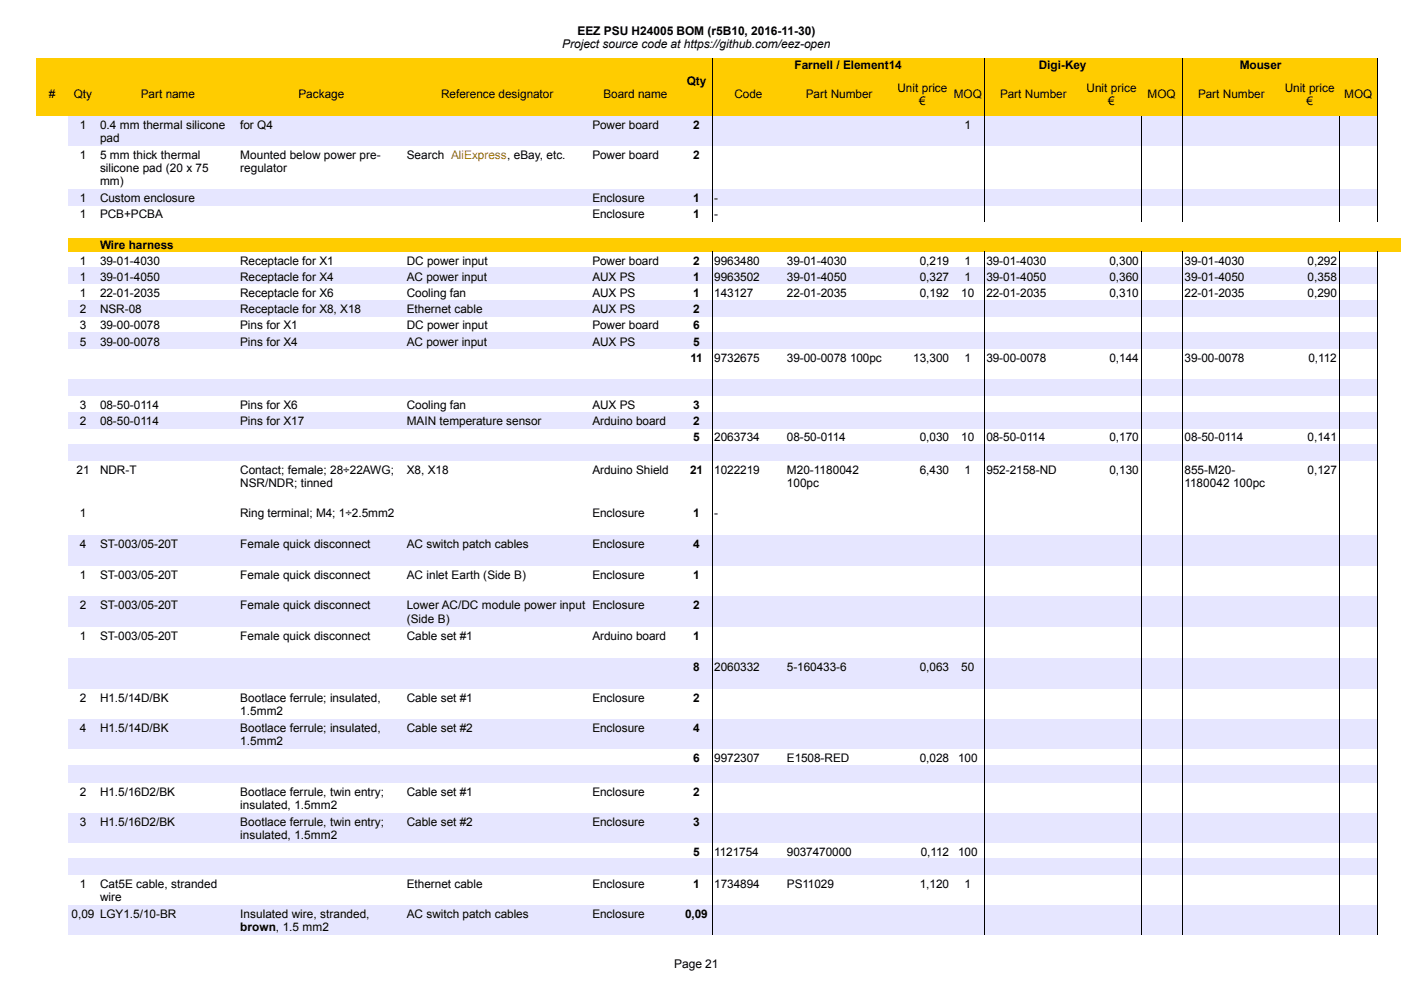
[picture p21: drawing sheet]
<svg xmlns="http://www.w3.org/2000/svg" width="297mm" height="210mm" viewBox="0 0 297 210" stroke-linecap="round" stroke-linejoin="round" font-family="sans-serif">
<defs><g id="words">
<g font-size="2.5">
<text x="119.2" y="10.2">Project source code at https://github.com/eez-open</text>
<text x="122.4" y="7.4">EEZ PSU H24005 BOM (r5B10, 2016-11-30)</text>
<text x="168.5" y="14.7">Farnell / Element14</text>
<text x="220.2" y="14.7">Digi-Key</text>
<text x="262.9" y="14.7">Mouser</text>
<text x="10.3" y="20.8">#</text>
<text x="15.6" y="20.8">Qty</text>
<text x="29.8" y="20.8">Part name</text>
<text x="63.3" y="20.8">Package</text>
<text x="93.5" y="20.8">Reference designator</text>
<text x="128" y="20.8">Board name</text>
<text x="145.6" y="18">Qty</text>
<text x="155.7" y="20.8">Code</text>
<text x="170.9" y="20.8">Part Number</text>
<text x="190.3" y="19.4">Unit price</text>
<text x="194.9" y="22.2">€</text>
<text x="202.2" y="20.8">MOQ</text>
<text x="212" y="20.8">Part Number</text>
<text x="230.4" y="19.4">Unit price</text>
<text x="235" y="22.2">€</text>
<text x="243.3" y="20.8">MOQ</text>
<text x="254" y="20.8">Part Number</text>
<text x="272.4" y="19.4">Unit price</text>
<text x="277" y="22.2">€</text>
<text x="285" y="20.8">MOQ</text>
<text x="16.9" y="27.3">1</text>
<text x="21.2" y="27.3">0.4 mm thermal silicone</text>
<text x="50.9" y="27.3">for Q4</text>
<text x="125.6" y="27.3">Power board</text>
<text x="147" y="27.3">2</text>
<text x="204.5" y="27.3">1</text>
<text x="16.9" y="33.6">1</text>
<text x="21.2" y="30.1">pad</text>
<text x="21.2" y="33.7">5 mm thick thermal</text>
<text x="50.9" y="33.7">Mounted below power pre-</text>
<text x="86.3" y="33.7">Search AliExpress, eBay, etc.</text>
<text x="125.6" y="33.6">Power board</text>
<text x="147" y="33.6">2</text>
<text x="21.2" y="36.5">silicone pad (20 x 75</text>
<text x="21.2" y="39.3">mm)</text>
<text x="50.9" y="36.5">regulator</text>
<text x="16.9" y="42.9">1</text>
<text x="16.9" y="46.3">1</text>
<text x="21.2" y="42.9">Custom enclosure</text>
<text x="21.2" y="46.3">PCB+PCBA</text>
<text x="125.6" y="42.9">Enclosure</text>
<text x="125.6" y="46.3">Enclosure</text>
<text x="147" y="42.9">1</text>
<text x="147" y="46.3">1</text>
<text x="151.4" y="42.9">-</text>
<text x="151.4" y="46.3">-</text>
<text x="21.2" y="52.8">Wire harness</text>
<text x="16.9" y="56.1">1</text>
<text x="16.9" y="59.5">1</text>
<text x="21.2" y="56.1">39-01-4030</text>
<text x="21.2" y="59.5">39-01-4050</text>
<text x="50.9" y="56.1">Receptacle for X1</text>
<text x="50.9" y="59.5">Receptacle for X4</text>
<text x="86.3" y="56.1">DC power input</text>
<text x="86.3" y="59.5">AC power input</text>
<text x="125.6" y="56.1">Power board</text>
<text x="125.6" y="59.5">AUX PS</text>
<text x="147" y="56.1">2</text>
<text x="147" y="59.5">1</text>
<text x="151.4" y="56.1">9963480</text>
<text x="151.4" y="59.5">9963502</text>
<text x="166.8" y="56.1">39-01-4030</text>
<text x="166.8" y="59.5">39-01-4050</text>
<text x="195" y="56.1">0,219</text>
<text x="195" y="59.5">0,327</text>
<text x="204.5" y="56.1">1</text>
<text x="204.5" y="59.5">1</text>
<text x="209.1" y="56.1">39-01-4030</text>
<text x="209.1" y="59.5">39-01-4050</text>
<text x="235.2" y="56.1">0,300</text>
<text x="235.2" y="59.5">0,360</text>
<text x="251.1" y="56.1">39-01-4030</text>
<text x="251.1" y="59.5">39-01-4050</text>
<text x="277.2" y="56.1">0,292</text>
<text x="277.2" y="59.5">0,358</text>
<text x="16.9" y="63">1</text>
<text x="21.2" y="63">22-01-2035</text>
<text x="50.9" y="63">Receptacle for X6</text>
<text x="86.3" y="63">Cooling fan</text>
<text x="125.6" y="63">AUX PS</text>
<text x="147" y="63">1</text>
<text x="151.4" y="63">143127</text>
<text x="166.8" y="63">22-01-2035</text>
<text x="195" y="63">0,192</text>
<text x="203.8" y="63">10</text>
<text x="209.1" y="63">22-01-2035</text>
<text x="235.2" y="63">0,310</text>
<text x="251.1" y="63">22-01-2035</text>
<text x="277.2" y="63">0,290</text>
<text x="16.9" y="66.4">2</text>
<text x="16.9" y="69.8">3</text>
<text x="21.2" y="66.4">NSR-08</text>
<text x="21.2" y="69.8">39-00-0078</text>
<text x="50.9" y="66.4">Receptacle for X8, X18</text>
<text x="50.9" y="69.8">Pins for X1</text>
<text x="86.3" y="66.4">Ethernet cable</text>
<text x="86.3" y="69.8">DC power input</text>
<text x="125.6" y="66.4">AUX PS</text>
<text x="125.6" y="69.8">Power board</text>
<text x="147" y="66.4">2</text>
<text x="147" y="69.8">6</text>
<text x="16.9" y="73.3">5</text>
<text x="21.2" y="73.3">39-00-0078</text>
<text x="50.9" y="73.3">Pins for X4</text>
<text x="86.3" y="73.3">AC power input</text>
<text x="125.6" y="73.3">AUX PS</text>
<text x="146.4" y="76.7">11</text>
<text x="147" y="73.3">5</text>
<text x="151.4" y="76.7">9732675</text>
<text x="166.8" y="76.7">39-00-0078 100pc</text>
<text x="193.6" y="76.7">13,300</text>
<text x="204.5" y="76.7">1</text>
<text x="209.1" y="76.7">39-00-0078</text>
<text x="235.2" y="76.7">0,144</text>
<text x="251.1" y="76.7">39-00-0078</text>
<text x="277.4" y="76.7">0,112</text>
<text x="16.9" y="86.7">3</text>
<text x="21.2" y="86.7">08-50-0114</text>
<text x="50.9" y="86.7">Pins for X6</text>
<text x="86.3" y="86.7">Cooling fan</text>
<text x="125.6" y="86.7">AUX PS</text>
<text x="147" y="86.7">3</text>
<text x="16.9" y="90.1">2</text>
<text x="21.2" y="90.1">08-50-0114</text>
<text x="50.9" y="90.1">Pins for X17</text>
<text x="86.3" y="90.1">MAIN temperature sensor</text>
<text x="125.6" y="90.1">Arduino board</text>
<text x="147" y="90.1">2</text>
<text x="147" y="93.6">5</text>
<text x="151.4" y="93.6">2063734</text>
<text x="166.8" y="93.6">08-50-0114</text>
<text x="195" y="93.6">0,030</text>
<text x="203.8" y="93.6">10</text>
<text x="209.1" y="93.6">08-50-0114</text>
<text x="235.2" y="93.6">0,170</text>
<text x="251.1" y="93.6">08-50-0114</text>
<text x="277.2" y="93.6">0,141</text>
<text x="16.2" y="100.4">21</text>
<text x="21.2" y="100.4">NDR-T</text>
<text x="50.9" y="100.5">Contact; female; 28÷22AWG;</text>
<text x="86.3" y="100.4">X8, X18</text>
<text x="125.6" y="100.4">Arduino Shield</text>
<text x="146.3" y="100.4">21</text>
<text x="151.4" y="100.4">1022219</text>
<text x="166.8" y="100.5">M20-1180042</text>
<text x="195" y="100.4">6,430</text>
<text x="204.5" y="100.4">1</text>
<text x="209.1" y="100.4">952-2158-ND</text>
<text x="235.2" y="100.4">0,130</text>
<text x="251.1" y="100.5">855-M20-</text>
<text x="277.2" y="100.4">0,127</text>
<text x="50.9" y="103.3">NSR/NDR; tinned</text>
<text x="166.8" y="103.3">100pc</text>
<text x="251.1" y="103.3">1180042 100pc</text>
<text x="16.9" y="109.6">1</text>
<text x="50.9" y="109.6">Ring terminal; M4; 1÷2.5mm2</text>
<text x="125.6" y="109.6">Enclosure</text>
<text x="147" y="109.6">1</text>
<text x="151.4" y="109.6">-</text>
<text x="16.9" y="116.1">4</text>
<text x="21.2" y="116.1">ST-003/05-20T</text>
<text x="50.9" y="116.2">Female quick disconnect</text>
<text x="86.3" y="116.1">AC switch patch cables</text>
<text x="125.6" y="116.1">Enclosure</text>
<text x="147" y="116.1">4</text>
<text x="16.9" y="122.7">1</text>
<text x="21.2" y="122.7">ST-003/05-20T</text>
<text x="50.9" y="122.7">Female quick disconnect</text>
<text x="86.3" y="122.7">AC inlet Earth (Side B)</text>
<text x="125.6" y="122.7">Enclosure</text>
<text x="147" y="122.7">1</text>
<text x="16.9" y="129.2">2</text>
<text x="21.2" y="129.2">ST-003/05-20T</text>
<text x="50.9" y="129.2">Female quick disconnect</text>
<text x="86.3" y="129.2">Lower AC/DC module power input Enclosure</text>
<text x="147" y="129.2">2</text>
<text x="16.9" y="135.7">1</text>
<text x="21.2" y="135.7">ST-003/05-20T</text>
<text x="50.9" y="135.8">Female quick disconnect</text>
<text x="86.3" y="135.7">Cable set #1</text>
<text x="86.3" y="132">(Side B)</text>
<text x="125.6" y="135.7">Arduino board</text>
<text x="147" y="135.7">1</text>
<text x="147" y="142.3">8</text>
<text x="151.4" y="142.3">2060332</text>
<text x="166.8" y="142.3">5-160433-6</text>
<text x="195" y="142.3">0,063</text>
<text x="203.8" y="142.3">50</text>
<text x="16.9" y="148.8">2</text>
<text x="21.2" y="148.8">H1.5/14D/BK</text>
<text x="50.9" y="148.8">Bootlace ferrule; insulated,</text>
<text x="86.3" y="148.8">Cable set #1</text>
<text x="125.6" y="148.8">Enclosure</text>
<text x="147" y="148.8">2</text>
<text x="16.9" y="155.2">4</text>
<text x="21.2" y="155.2">H1.5/14D/BK</text>
<text x="50.9" y="151.7">1.5mm2</text>
<text x="50.9" y="155.2">Bootlace ferrule; insulated,</text>
<text x="86.3" y="155.2">Cable set #2</text>
<text x="125.6" y="155.2">Enclosure</text>
<text x="147" y="155.2">4</text>
<text x="50.9" y="158">1.5mm2</text>
<text x="147" y="161.5">6</text>
<text x="151.4" y="161.5">9972307</text>
<text x="166.8" y="161.5">E1508-RED</text>
<text x="195" y="161.5">0,028</text>
<text x="203.1" y="161.5">100</text>
<text x="16.9" y="168.7">2</text>
<text x="21.2" y="168.7">H1.5/16D2/BK</text>
<text x="50.9" y="168.8">Bootlace ferrule, twin entry;</text>
<text x="50.9" y="171.6">insulated, 1.5mm2</text>
<text x="86.3" y="168.7">Cable set #1</text>
<text x="125.6" y="168.7">Enclosure</text>
<text x="147" y="168.7">2</text>
<text x="16.9" y="175">3</text>
<text x="21.2" y="175">H1.5/16D2/BK</text>
<text x="50.9" y="175.1">Bootlace ferrule, twin entry;</text>
<text x="50.9" y="177.9">insulated, 1.5mm2</text>
<text x="86.3" y="175">Cable set #2</text>
<text x="125.6" y="175">Enclosure</text>
<text x="147" y="175">3</text>
<text x="147" y="181.4">5</text>
<text x="151.4" y="181.4">1121754</text>
<text x="166.8" y="181.4">9037470000</text>
<text x="195.2" y="181.4">0,112</text>
<text x="203.1" y="181.4">100</text>
<text x="16.9" y="188.3">1</text>
<text x="21.2" y="188.3">Cat5E cable, stranded</text>
<text x="21.2" y="191.1">wire</text>
<text x="86.3" y="188.3">Ethernet cable</text>
<text x="125.6" y="188.3">Enclosure</text>
<text x="147" y="188.3">1</text>
<text x="151.4" y="188.3">1734894</text>
<text x="166.8" y="188.3">PS11029</text>
<text x="195" y="188.3">1,120</text>
<text x="204.5" y="188.3">1</text>
<text x="15.2" y="194.6">0,09 LGY1.5/10-BR</text>
<text x="50.9" y="194.6">Insulated wire, stranded,</text>
<text x="50.9" y="197.4">brown, 1.5 mm2</text>
<text x="86.3" y="194.6">AC switch patch cables</text>
<text x="125.6" y="194.6">Enclosure</text>
<text x="145.2" y="194.6">0,09</text>
<text x="142.9" y="205.3">Page 21</text>
</g>
</g></defs>
<path d="M7.6 12.3h284.5v12.2h-284.5z" fill-rule="evenodd" fill="#fc0"/>
<path d="M151 12.4v12.2M208.7 12.4v12.2M250.7 12.4v12.2M292.1 12.4v12.2" fill="none" stroke="#000" stroke-width=".21"/>
<g fill="#e6e6ff">
<path d="M14.4 24.5h277.7v6.4h-277.7z" fill-rule="evenodd"/>
<path d="M14.4 40.1h277.7v3.5h-277.7z" fill-rule="evenodd"/>
</g>
<path d="M14.4 50.4h282.7v2.9h-282.7z" fill-rule="evenodd" fill="#fc0"/>
<g fill="#e6e6ff">
<path d="M14.4 56.8h277.7v3.4h-277.7z" fill-rule="evenodd"/>
<path d="M14.4 63.6h277.7v3.5h-277.7z" fill-rule="evenodd"/>
<path d="M14.4 70.5h277.7v3.5h-277.7z" fill-rule="evenodd"/>
<path d="M14.4 80.5h277.7v3.5h-277.7z" fill-rule="evenodd"/>
<path d="M14.4 87.4h277.7v3.4h-277.7z" fill-rule="evenodd"/>
<path d="M14.4 94.3h277.7v3.4h-277.7z" fill-rule="evenodd"/>
<path d="M14.4 113.4h277.7v6.5h-277.7z" fill-rule="evenodd"/>
<path d="M14.4 126.5h277.7v6.5h-277.7z" fill-rule="evenodd"/>
<path d="M14.4 139.5h277.7v6.6h-277.7z" fill-rule="evenodd"/>
<path d="M14.4 152.4h277.7v6.4h-277.7z" fill-rule="evenodd"/>
<path d="M14.4 162.3h277.7v3.7h-277.7z" fill-rule="evenodd"/>
<path d="M14.4 172.3h277.7v6.3h-277.7z" fill-rule="evenodd"/>
<path d="M14.4 182.1h277.7v3.4h-277.7z" fill-rule="evenodd"/>
<path d="M14.4 191.8h277.7v6.4h-277.7z" fill-rule="evenodd"/>
</g>
<path d="M151 24.6v22.4M208.7 24.6v22.4M241.9 24.6v22.4M250.7 24.6v22.4M283.9 24.6v22.4M292.1 24.6v22.4M151 53.4v144.8M208.7 53.4v144.8M241.9 53.4v144.8M250.7 53.4v144.8M283.9 53.4v144.8M292.1 53.4v144.8" fill="none" stroke="#000" stroke-width=".21"/>
<use href="#words"/>
</svg>
